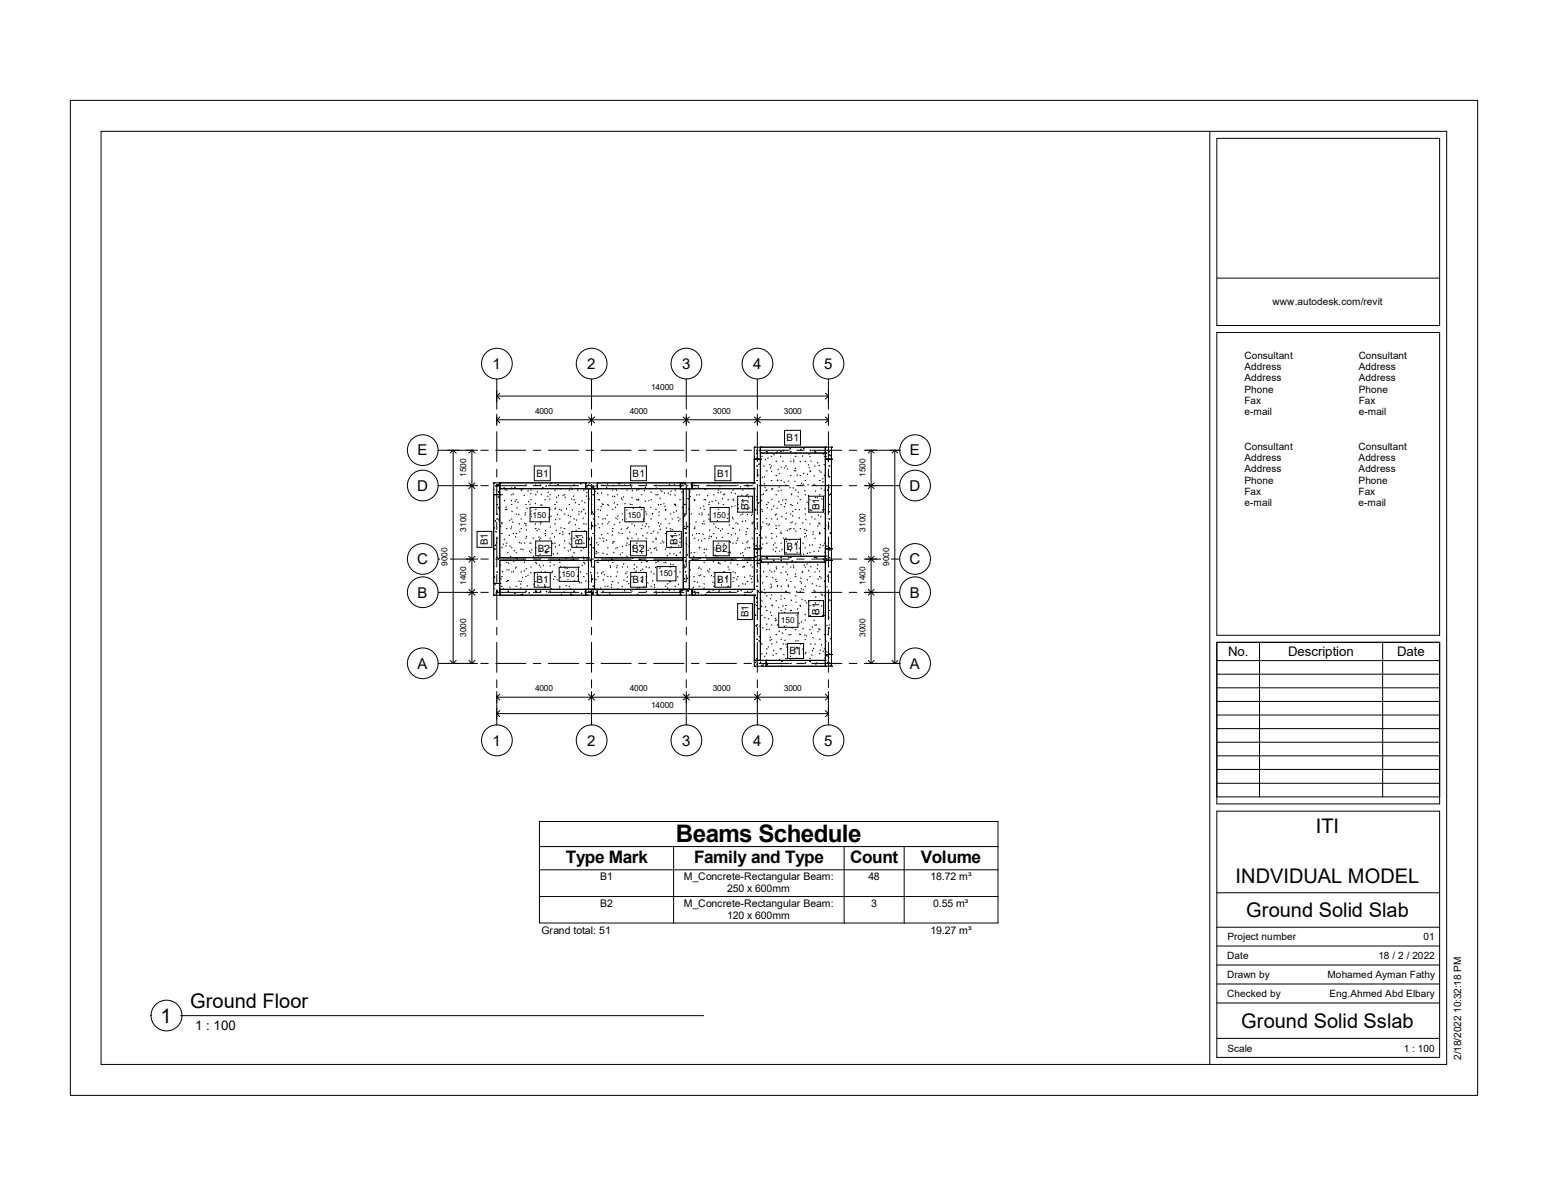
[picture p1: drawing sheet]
<svg xmlns="http://www.w3.org/2000/svg" width="279mm" height="216mm" viewBox="0 0 279 216" stroke-linecap="round" stroke-linejoin="round" font-family="sans-serif">
<defs><g id="words">
<text font-size="4.4" x="122" y="152">Beams Schedule</text>
<g font-size="3.6">
<text x="237.5" y="150.4">ITI</text>
<text x="223" y="159.4">INDVIDUAL MODEL</text>
<text x="224.9" y="165.5">Ground Solid Slab</text>
<text x="29" y="184.6">1</text>
<text x="34.3" y="182">Ground Floor</text>
<text x="224" y="185.5">Ground Solid Sslab</text>
</g>
<g font-size="3.1">
<text x="102.1" y="155.9">Type Mark</text>
<text x="125.3" y="155.9">Family and Type</text>
<text x="153.5" y="155.9">Count</text>
<text x="166.2" y="155.9">Volume</text>
</g>
<g font-size="2.7">
<text x="88.9" y="66.6">1</text>
<text x="106" y="66.6">2</text>
<text x="123.1" y="66.6">3</text>
<text x="135.9" y="66.6">4</text>
<text x="148.8" y="66.6">5</text>
<text x="75.4" y="82.2">E</text>
<text x="164.2" y="82.2">E</text>
<text x="75.3" y="88.6">D</text>
<text x="164.1" y="88.6">D</text>
<text x="75.3" y="101.9">C</text>
<text x="164.1" y="101.9">C</text>
<text x="75.4" y="107.9">B</text>
<text x="164.2" y="107.9">B</text>
<text x="75.4" y="120.7">A</text>
<text x="164.2" y="120.7">A</text>
<text x="88.9" y="134.6">1</text>
<text x="106" y="134.6">2</text>
<text x="123.1" y="134.6">3</text>
<text x="135.9" y="134.6">4</text>
<text x="148.8" y="134.6">5</text>
</g>
<g font-size="2.4">
<text x="221.7" y="118.4">No.</text>
<text x="232.5" y="118.4">Description</text>
<text x="252.2" y="118.4">Date</text>
<text x="35.2" y="186">1 : 100</text>
</g>
<g font-size="1.9">
<text x="108.3" y="158.9">B1</text>
<text x="123.5" y="158.9">M_Concrete-Rectangular Beam:</text>
<text x="131.2" y="161">250 x 600mm</text>
<text x="156.7" y="158.9">48</text>
<text x="167.9" y="158.9">18.72 m³</text>
<text x="108.3" y="163.7">B2</text>
<text x="123.5" y="163.7">M_Concrete-Rectangular Beam:</text>
<text x="131.2" y="165.8">120 x 600mm</text>
<text x="157.2" y="163.7">3</text>
<text x="168.5" y="163.7">0.55 m³</text>
<text x="97.8" y="168.5">Grand total: 51</text>
<text x="167.9" y="168.5">19.27 m³</text>
</g>
<g font-size="1.8">
<text x="229.7" y="55">www.autodesk.com/revit</text>
<text x="224.6" y="64.7">Consultant</text>
<text x="245.2" y="64.7">Consultant</text>
<text x="224.6" y="66.8">Address</text>
<text x="224.6" y="68.8">Address</text>
<text x="224.6" y="70.9">Phone</text>
<text x="245.2" y="66.8">Address</text>
<text x="245.2" y="68.8">Address</text>
<text x="245.2" y="70.9">Phone</text>
<text x="224.6" y="72.9">Fax</text>
<text x="224.6" y="74.9">e</text>
<text x="225.6" y="74.9">-</text>
<text x="226.2" y="74.9">mail</text>
<text x="245.2" y="72.9">Fax</text>
<text x="245.2" y="74.9">e</text>
<text x="246.3" y="74.9">-</text>
<text x="246.9" y="74.9">mail</text>
<text x="142" y="79.7">B1</text>
<text x="224.6" y="81.1">Consultant</text>
<text x="224.6" y="83.2">Address</text>
<text x="245.2" y="81.1">Consultant</text>
<text x="245.2" y="83.2">Address</text>
<text x="96.8" y="86.1">B1</text>
<text x="114.2" y="86.1">B1</text>
<text x="129.4" y="86.1">B1</text>
<text x="224.6" y="85.2">Address</text>
<text x="224.6" y="87.3">Phone</text>
<text x="224.6" y="89.3">Fax</text>
<text x="245.2" y="85.2">Address</text>
<text x="245.2" y="87.3">Phone</text>
<text x="245.2" y="89.3">Fax</text>
<text x="135.1" y="92.1" transform="rotate(-90 135.1 92.1)">B1</text>
<text x="147.9" y="92.1" transform="rotate(-90 147.9 92.1)">B1</text>
<text x="224.6" y="91.3">e</text>
<text x="225.6" y="91.3">-</text>
<text x="226.2" y="91.3">mail</text>
<text x="245.2" y="91.3">e-mail</text>
<text x="88.1" y="98.5" transform="rotate(-90 88.1 98.5)">B1</text>
<text x="97.1" y="99.6">B2</text>
<text x="105.2" y="98.4" transform="rotate(-90 105.2 98.4)">B1</text>
<text x="114.1" y="99.6">B2</text>
<text x="122.3" y="98.4" transform="rotate(-90 122.3 98.4)">B1</text>
<text x="129.1" y="99.6">B2</text>
<text x="142" y="99.3">B1</text>
<text x="96.8" y="105.3">B1</text>
<text x="114.2" y="105.3">B1</text>
<text x="129.4" y="105.3">B1</text>
<text x="135.1" y="111.5" transform="rotate(-90 135.1 111.5)">B1</text>
<text x="147.9" y="111" transform="rotate(-90 147.9 111)">B1</text>
<text x="142.5" y="118.1">B1</text>
<text x="221.5" y="173.1">Date</text>
<text x="221.5" y="169.7">Project number</text>
<text x="248.8" y="173.1">18 / 2 / 2022</text>
<text x="256.9" y="169.7">01</text>
<text x="221.5" y="180">Checked by</text>
<text x="221.5" y="176.6">Drawn by</text>
<text x="239.6" y="176.6">Mohamed Ayman Fathy</text>
<text x="240" y="180">Eng.Ahmed Abd Elbary</text>
<text x="221.5" y="189.8">Scale</text>
<text x="253.4" y="189.8">1 : 100</text>
<text x="263.7" y="191.3" transform="rotate(-90 263.7 191.3)">2/18/2022 10:32:18 PM</text>
</g>
<g font-size="1.5">
<text x="117.5" y="70.4">14000</text>
<text x="96.6" y="74.7">4000</text>
<text x="113.7" y="74.7">4000</text>
<text x="128.7" y="74.7">3000</text>
<text x="141.5" y="74.7">3000</text>
<text x="84.2" y="86.1" transform="rotate(-90 84.2 86.1)">1500</text>
<text x="156.2" y="86.1" transform="rotate(-90 156.2 86.1)">1500</text>
<text x="84.2" y="96" transform="rotate(-90 84.2 96)">3100</text>
<text x="96.1" y="93.4">150</text>
<text x="113.2" y="93.4">150</text>
<text x="128.6" y="93.4">150</text>
<text x="156.2" y="96" transform="rotate(-90 156.2 96)">3100</text>
<text x="80.8" y="102.1" transform="rotate(-90 80.8 102.1)">9000</text>
<text x="84.2" y="105.6" transform="rotate(-90 84.2 105.6)">1400</text>
<text x="101.3" y="104.2">150</text>
<text x="119" y="104.1">150</text>
<text x="156.2" y="105.6" transform="rotate(-90 156.2 105.6)">1400</text>
<text x="160.5" y="102.1" transform="rotate(-90 160.5 102.1)">9000</text>
<text x="141" y="112.4">150</text>
<text x="84.2" y="115" transform="rotate(-90 84.2 115)">3000</text>
<text x="156.2" y="115" transform="rotate(-90 156.2 115)">3000</text>
<text x="96.6" y="124.7">4000</text>
<text x="113.7" y="124.7">4000</text>
<text x="128.7" y="124.7">3000</text>
<text x="141.5" y="124.7">3000</text>
<text x="117.5" y="127.8">14000</text>
</g>
</g></defs>
<g fill="none" stroke="#000" stroke-width=".18">
<path d="M89.1 89.3h.1M89.1 87.2h.1M89.1 88.3h.1M89.1 87.2h47M89.1 87.2v20.2M89.1 89.3h1.1M89.2 95.2v.2M89.3 99.1l.1 .1M89.4 87.7l.1 .1M89.4 94l.1 .1M89.5 98.4l-.1 .1M89.5 95.9l.1 .2"/>
<path d="M89.6 97.9l.1 .1M89.7 88.5h-.2M89.7 87.6h.1M89.7 91.1h.1M89.7 93.7h.1M89.7 97.2h.1M89.7 87.5l-.1 .1M89.7 92.8v.1M89.8 87.7v.1M89.9 89.7l.1 .1M90 88.9h.1M90 88.7v.1"/>
<path d="M90 91.6l.1 .1M90.1 87.4v.2h-.2zM90.1 93.8l-.1 .1M90.2 89.3h.1M90.2 87.2h.1M90.2 88.2h.1M90.2 87.2v13.5M90.2 88.2h45.9M90.2 91.8l-.1 .1h.1M90.4 95l-.1 .1M90.5 89.3h.2M90.5 94.6h.2"/>
<path d="M90.5 96.3h.2M90.5 98.9h.2M90.6 94.3v.1M90.8 98.2l.1 .1M91 88.1l.1 .1M91.1 97.3l-.1 .2M91.1 90.3l-.1 .1M91.2 91.9l.1 .1M91.2 88.3l-.1 .2M91.4 98.5l-.1 .1M91.4 88.5h.1M91.4 91.9h.1"/>
<path d="M91.4 95.4h.1M91.4 98h.1M91.4 91.5l-.1 .1M91.7 99.7l-.1 .1M91.9 96.6v.1M92 98.5l.1 .1M92 93.9v.1M92.2 95.4v.1M92.3 89.3h.1M92.3 91.1h.1M92.3 93.7h.1M92.3 98.9h.1"/>
<path d="M92.3 90.3v.1M92.4 92.2l.1 .2M92.4 95l-.1 .2M92.4 88.1l-.1 .1M92.5 94.2l.1 .1M92.6 89.1l.1 .1M92.7 96.2l-.1 .2M92.9 99.4l-.1 .1M92.9 87.9l.1 .2M93 90.4v.2M93 96.9l.1 .1M93.1 99.8h.2"/>
<path d="M93.1 90.2h.2M93.1 92.8h.2M93.1 96.3h.2M93.3 91.6v.1M93.5 90.6v.2M93.7 94.5l.1 .1M93.7 92.8l-.1 .1M93.8 97.9l-.1 .1M93.9 95.9l-.1 .2M94 88.5h.1M94 93.7h.1M94 95.4h.1"/>
<path d="M94 98h.1M94.1 99.1l-.1 .1M94.1 88.3h.1M94.3 88.2v.1M94.4 99.1v.2M94.7 98v.1M94.7 89.4l-.1 .1M94.7 92.9l.1 .1M94.7 94.4v.1M94.9 87.6h.1M94.9 91.1h.1M94.9 94.6h.1"/>
<path d="M94.9 97.2h.1M94.9 94.8l.1 .2M94.9 92.5l-.1 .1M95 96.8l.1 .1M95 95.6v.1M95.1 91.7l.1 .1M95.3 88.6v.1M95.4 90.5l.1 .1M95.5 99.4l.1 .2M95.7 98l-.1 .1M95.7 91l-.1 .1M95.8 99.8h.1"/>
<path d="M95.8 88.5h.1M95.8 90.2h.1M95.8 92.8h.1M95.8 98h.1M95.8 89v.2M95.9 93.2l.1 .1M96 99.2l-.1 .1M96.1 92.2l-.1 .1M96.2 97.1l.1 .1M96.6 89.3h.2M96.6 91.9h.2M96.6 95.4h.2"/>
<path d="M96.6 98.9h.2M96.6 90.8v.1M96.7 94.5l-.1 .2M96.7 87.5l-.1 .2M97 95.7l-.1 .1M97 88.7l-.1 .2M97.2 95.5l.1 .1M97.3 96.9l-.1 .1M97.4 97.4l.1 .1M97.5 87.6h.1M97.5 92.8h.1M97.5 94.6h.1"/>
<path d="M97.5 97.2h.1M97.5 99.3v.1M97.6 94.3v.1M97.7 89.2v.1M97.7 91.1l-.1 .1M97.8 91.1v.2M97.9 93.1l.1 .1M98 88v.1M98 92.3l-.1 .1M98.3 93.5l-.1 .1M98.3 99.8h.2M98.3 90.2h.2"/>
<path d="M98.3 93.7h.2M98.3 96.3h.2M98.4 98.6h-.1M98.4 95.8l.1 .1M98.5 96.6l-.1 .1M98.6 87.6v.2M98.7 99.7l.1 .1M98.7 99.7l-.1 .2M98.8 89.5l.1 .2M99 88.8l-.1 .1M99.1 93.4v.1M99.2 87.6h.2"/>
<path d="M99.2 89.3h.2M99.2 91.9h.2M99.2 97.2h.2M99.2 98.9h.2M99.3 90l-.1 .1M99.4 95.1l-.1 .1M99.5 87.2h.1M99.5 93.1l-.1 .2M99.7 96.3l-.1 .1M99.7 98l.1 .2M99.9 99.9v.2M100.1 88.5h.1"/>
<path d="M100.1 91.1h.1M100.1 94.6h.1M100.1 98h.1M100.1 96.9v.1M100.2 91.8v.1M100.2 93.7l.1 .2M100.3 98.6l-.1 .2M100.3 91.7v.1M100.4 95.7l.1 .1M100.5 90.6v.1M100.5 89.7l-.1 .1M100.6 99.8v.1"/>
<path d="M100.7 87.5l.1 .1M100.7 92.8l-.1 .2M100.8 89.4v.1M100.9 98.3l.1 .2M101 91.9h.1M101 93.7h.1M101 96.3h.1M101.3 95.2l-.1 .1M101.3 92.1l.1 .1M101.3 88.2v.1M101.6 96v.1M101.6 96.4v.1"/>
<path d="M101.6 89.4v.1M101.8 89.3h.2M101.8 92.8h.2M101.8 95.4h.2M101.8 98.9h.2M101.9 97.6v.1M102 89.7v.1M102.3 91.8l-.1 .1M102.5 99.4l.1 .1M102.6 94.4l.1 .1M102.6 93l-.1 .1M102.7 88.5h.1"/>
<path d="M102.7 91.1h.1M102.7 96.3h.1M102.7 98h.1M102.7 96.3l.1 .1M102.9 98.2l.1 .1M102.9 94.1v.2M103 93.2v.1M103 99.2v.1M103 88.1l.1 .1M103.1 97.3l-.1 .1M103.2 90v.2M103.3 92v.1"/>
<path d="M103.3 88.3l-.1 .1M103.5 87.6h.2M103.5 99.8h.2M103.5 90.2h.2M103.5 93.7h.2M103.5 97.2h.2M103.6 89.5l-.1 .1M103.8 94.7l.1 .1M103.9 90.7l-.1 .1M104 95.8l-.1 .1M104.1 98.6v.1M104.1 93.8v.1"/>
<path d="M104.2 88.4l.1 .2M104.3 96.9l-.1 .2M104.4 91.1h.2M104.4 92.8h.2M104.4 95.4h.2M104.5 92.3v.1M104.9 87.2l-.1 .2M104.9 99.3v.1M105 92.3l-.1 .2M105.1 96.9l.1 .2M105.1 90.4l-.1 .1M105.2 98.8l.1 .2"/>
<path d="M105.3 88.5h.2M105.3 91.9h.2M105.3 94.6h.2M105.3 98h.2M105.3 93.5l-.1 .1M105.5 95.8v.1M105.5 90.7l.1 .1M105.7 92.6v.2M105.7 88.2h.1M105.7 87.2h.1M105.7 87.2v1M105.7 94.6l.1 .1"/>
<path d="M105.8 89.5l.1 .1M105.9 95.9v.1M106 88.9l-.1 .1M106 87.9h-.1M106.2 87.6h.1M106.2 99.8h.1M106.2 90.2h.1M106.2 95.4h.1M106.2 97.2h.1M106.2 88.3v.1M106.2 88.2h.1M106.2 97.1v.1"/>
<path d="M106.2 88.2v18.2M106.3 97.2l.1 .2M106.3 90l-.1 .2M106.4 87.2l-.1 .1M106.6 98.3l-.1 .1M106.7 91l.1 .1M106.9 87.9l.3-.1-.1 .3zM106.9 94.9l.1 .1M106.9 92.4l-.1 .1M107 89.3h.2M107 92.8h.2M107 96.3h.2"/>
<path d="M107 98.9h.2M107.2 93.6v.1M107.3 88.2h.1M107.3 88.2v12.5M107.4 88.6v.1M107.6 94.8l-.1 .1M107.6 99.5l.1 .1M107.7 99.9l-.1 .1M107.7 87.7h-.2M107.7 97.9v.1M107.8 87.2h.1M107.8 88.2h.1"/>
<path d="M107.8 87.2v1M107.9 99.8h.1M107.9 90.2h.1M107.9 91.9h.1M107.9 94.6h.1M107.9 89l-.1 .1M107.9 98.3l.1 .1M108 93.3l.1 .1M108.1 95.2l.1 .1M108.2 90.2v.1M108.2 97.1l.1 .1M108.3 92.1l.1 .1"/>
<path d="M108.5 88.9l.1 .2M108.5 91.4v.1M108.6 96.4l-.1 .2M108.7 90.9v.1M108.8 87.6h.1M108.8 91.1h.1M108.8 93.7h.1M108.8 97.2h.1M108.8 94.5l-.1 .1M108.8 99.8l.1 .1M109 97.6l-.1 .1M109.2 93.6l.1 .1"/>
<path d="M109.4 97.5l.1 .1M109.5 87.9v.2M109.6 87.3l.1 .1M109.6 100l-.1 .1M109.6 93v.1M109.6 89.3h.2M109.6 94.6h.2M109.6 96.3h.2M109.6 98.9h.2M109.7 91.1h-.1M109.9 91.2v.1M109.9 94.1v.2"/>
<path d="M110.5 95.8l.1 .2M110.5 88.5h.2M110.5 91.9h.2M110.5 95.4h.2M110.5 98h.2M110.6 96.5l-.1 .1M110.6 97.7l.1 .2M110.6 89.5l-.1 .2M110.7 87.6v.1M110.7 99.7l.1 .1M110.8 94.7h.1M110.9 97.7l-.1 .1"/>
<path d="M110.9 89.6l.1 .1M110.9 90.7l-.1 .1M111 91.5l.1 .2M111.1 93.5l.1 .1M111.2 88.4l.1 .1M111.2 98.9l-.1 .1M111.4 89.3h.1M111.4 91.1h.1M111.4 93.7h.1M111.4 98.9h.1M111.5 87.2l.1 .1M111.5 93.1v.1"/>
<path d="M111.7 96.1l.1 .2M111.9 94.3l-.1 .1M111.9 87.3l-.1 .1M112.1 89.9l.1 .1M112.2 95.5l-.1 .1M112.3 99.8h.1M112.3 90.2h.1M112.3 92.8h.1M112.3 96.3h.1M112.4 93.8v.1M112.4 98.6l-.1 .1M112.5 89.7v.1"/>
<path d="M112.7 87.5l.1 .1M112.9 90.8l-.1 .2M113 98.4l.1 .1M113.1 88.5h.1M113.1 93.7h.1M113.1 95.4h.1M113.1 98h.1M113.2 92l-.1 .2M113.2 97.1v.1M113.3 97.2l.1 .1M113.4 95.2l-.1 .1M113.4 92.2l.1 .1"/>
<path d="M113.5 94.1l.1 .1M113.6 98.3l-.1 .1M113.6 96l.1 .1M113.7 91l.1 .1M113.8 87.4l-.1 .1M113.9 87.8l.1 .2M114 87.6h.1M114 91.1h.1M114 94.6h.1M114 97.2h.1M114 89.8l.1 .1M114.2 98.7l.1 .1"/>
<path d="M114.2 88.6l-.1 .1M114.3 93.6l-.1 .2M114.3 91.7v.1M114.6 94.8l-.1 .2M114.6 92.5l.1 .1M114.8 96.4l.1 .1M114.9 99.8h.1M114.9 88.5h.1M114.9 90.2h.1M114.9 92.8h.1M114.9 98h.1M115.2 97.2l-.1 .1"/>
<path d="M115.2 90.1l.1 .1M115.2 90.2l-.1 .1M115.4 88.3l-.1 .1M115.5 98.4l-.1 .1M115.5 91.4v.1M115.7 89.3h.2M115.7 91.9h.2M115.7 95.4h.2M115.7 98.9h.2M115.8 99.8l.1 .1M115.8 99.6v.1M115.9 94.7l.1 .1"/>
<path d="M116 96.6l.1 .2M116.1 98.6l.1 .1M116.2 93.8l-.1 .1M116.2 93.6h.1M116.3 88.5l.1 .1M116.4 90.4l.1 .2M116.5 95l-.1 .1M116.5 92.3l.1 .2M116.5 87.9v.2M116.6 87.6h.2M116.6 92.8h.2M116.6 94.6h.2"/>
<path d="M116.6 97.2h.2M116.6 87.3l.1 .1M116.8 96.1v.2M117 99.3v.1M117.1 95v.2M117.2 90.3l-.1 .1M117.3 98.9l.1 .2M117.5 99.8h.1M117.5 90.2h.1M117.5 93.7h.1M117.5 96.3h.1M117.5 88.8l.1 .1"/>
<path d="M117.5 91.5l-.1 .1M117.7 92.7l.1 .1M117.8 92.7l-.1 .1M117.9 97.7l-.1 .2M118 95.8l-.1 .1M118.2 98.9v.2M118.3 87.6h.2M118.3 89.3h.2M118.3 91.9h.2M118.3 97.2h.2M118.3 98.9h.2M118.4 97.3v.1"/>
<path d="M118.5 99.2l.1 .2M118.5 88.1l-.1 .1M118.7 96.1l.1 .1M118.8 91.1l.1 .1M118.8 89.2l-.1 .2M118.9 94.3l-.1 .1M118.9 93l.1 .1M119 94.9l.1 .1M119 92.4l-.1 .1M119.1 89.9l.1 .1M119.2 88.5h.1M119.2 91.1h.1"/>
<path d="M119.2 94.6h.1M119.2 98h.1M119.2 95.5l-.1 .1M119.4 88.7l.1 .1M119.6 97.6v.1M119.8 97.9v.1M119.8 90.9v.1M120 91.4l.1 .1M120 88.9l-.1 .2M120.1 91.9h.1M120.1 93.7h.1M120.1 96.3h.1"/>
<path d="M120.1 99.1v.1M120.2 92.1l-.1 .1M120.2 95.2l.1 .2M120.6 89l.1 .1M120.8 94.4l-.1 .2M120.9 99.9v.1M120.9 87.4l-.1 .1M120.9 89.3h.2M120.9 92.8h.2M120.9 95.4h.2M120.9 98.9h.2M121.1 95.6v.2"/>
<path d="M121.2 88.6l-.1 .1M121.2 98.7v.1M121.3 93.6l.1 .1M121.4 95.5l.1 .2M121.5 96.8l-.1 .1M121.5 97.5l.1 .1M121.6 92.5h.1M121.7 87.4l.1 .1M121.7 99.9l-.1 .1M121.8 88.5h.2M121.8 91.1h.2M121.8 96.3h.2"/>
<path d="M121.8 98h.2M121.8 89.3l.1 .2M121.8 91l-.1 .1M121.9 91.2l.1 .2M122.1 92.2l-.1 .1M122.4 93.3l-.1 .2M122.5 93.9l.1 .2M122.5 98.4v.2M122.6 96.5v.1M122.7 87.6h.1M122.7 99.8h.1M122.7 90.2h.1"/>
<path d="M122.7 93.7h.1M122.7 97.2h.1M122.7 97.8l.1 .2M122.8 87.5l-.1 .2M122.8 87.6h.1M122.8 88.2h.1M122.8 87.2h.1M122.8 87.2v1M122.9 87.2h.1M122.9 87.7v.1M122.9 99.6l-.1 .1M123.1 91.6l.1 .1"/>
<path d="M123.1 88.7l-.1 .2M123.3 87.2h-.2l.2 .2 .1-.2M123.3 88.2h.1M123.3 88.2v18.2M123.4 89.9v.1M123.5 95l-.1 .1M123.5 91.1h.2M123.5 92.8h.2M123.5 95.4h.2M123.6 93v.2M123.7 87.2l-.2 .1 .3 .1-.1-.2M123.8 96.2v.1"/>
<path d="M123.8 96.2l-.1 .1M123.9 98.1l.1 .2M124.1 95l.1 .1M124.2 87.6l-.1 .1M124.2 90v.1M124.3 91.9l.1 .1M124.4 88.2h.1M124.4 88.5h.1M124.4 91.9h.1M124.4 94.6h.1M124.4 98h.1M124.4 93.8l.1 .1"/>
<path d="M124.4 88.2v12.5M124.5 98.6h-.1M124.5 88.8v.1M124.5 91.5l-.1 .2M124.6 89.6l-.1 .1M124.7 87.5l.1 .1M124.8 87.6l.1 .1M124.8 99.7l-.1 .2M124.8 92.7v.1M124.9 87.2h.1M124.9 88.2h.1M124.9 87.2v1"/>
<path d="M125 96.5v.1M125.3 87.6h.1M125.3 99.8h.1M125.3 90.2h.1M125.3 95.4h.1M125.3 97.2h.1M125.3 90.3l.1 .1M125.4 95.1v.1M125.5 88.1l-.1 .1M125.6 94.1v.2M125.8 96.3l-.1 .1M125.8 89.3l-.1 .1"/>
<path d="M126 87.9l.1 .1M126.1 97.5l-.1 .1M126.2 89.3h.1M126.2 92.8h.1M126.2 96.3h.1M126.2 98.9h.1M126.2 98.8l.1 .1M126.4 91.7v.1M126.6 97.6l.1 .1M126.7 92.5v.1M126.7 92.8v.2M126.8 94.4v.2"/>
<path d="M126.9 96.4l.1 .1M127 91.3v.1M127 99.8h.2M127 90.2h.2M127 91.9h.2M127 94.6h.2M127.1 94l-.1 .1M127.2 88.2l.1 .1M127.2 99.1l-.1 .1M127.3 97.2l-.1 .1M127.3 90.1l.1 .2M127.4 88.2l-.1 .1"/>
<path d="M127.5 99.1v.1M127.7 89.4v.1M127.8 92.8l.1 .2M127.9 87.6h.1M127.9 91.1h.1M127.9 93.7h.1M127.9 97.2h.1M128.1 90.6l-.1 .1M128.1 96.7v.2M128.1 95.6v.2M128.3 93.7l-.1 .2M128.4 96.8v.1"/>
<path d="M128.5 90.5l.1 .1M128.8 89.3h.1M128.8 94.6h.1M128.8 96.3h.1M128.8 98.9h.1M129 87.2h-.1M129.1 99.2l-.1 .1M129.1 92.2l-.1 .1M129.2 95.1v.1M129.2 90.3v.1M129.3 97v.2M129.4 99l.1 .1"/>
<path d="M129.5 93.9v.1M129.5 93.4l-.1 .1M129.5 88.9l.1 .1M129.6 88.5h.2M129.6 91.9h.2M129.6 95.4h.2M129.6 98h.2M129.7 90.8l.1 .1M129.8 92.7l.1 .1M129.9 87.7l.1 .1M130.1 95.8l-.1 .1M130.1 88.8l-.1 .1"/>
<path d="M130.3 95.4l.1 .1M130.4 96.9l-.1 .2M130.4 90l-.1 .1M130.5 89.3h.1M130.5 91.1h.1M130.5 93.7h.1M130.5 98.9h.1M130.6 99.3v.1M130.7 89.2l.1 .1M130.7 98.1l-.1 .2M131 93l.1 .2M131.1 92.3l-.1 .2"/>
<path d="M131.4 99.8h.1M131.4 90.2h.1M131.4 92.8h.1M131.4 96.3h.1M131.4 93.5l-.1 .1M131.7 97.7v.1M131.7 94.7l-.1 .1M131.7 99.6l.1 .1M131.8 99.8l-.1 .1M131.9 97.8l-.1 .2M132 96.5v.1M132 91.4l.1 .1"/>
<path d="M132 88.9v.1M132.2 93.3v.2M132.2 88.5h.2M132.2 93.7h.2M132.2 95.4h.2M132.2 98h.2M132.3 95.3v.1M132.4 90.2v.1M132.4 90l-.1 .2M132.6 87.2h.1M132.7 89l.1 .2M132.7 91.3l-.1 .1"/>
<path d="M132.8 96.3l-.1 .1M132.8 98l.1 .1M132.9 94.4l-.1 .1M133.1 87.6h.2M133.1 91.1h.2M133.1 94.6h.2M133.1 97.2h.2M133.1 97.5l-.1 .1M133.2 91.7l.1 .2M133.5 95.6v.2M133.7 87.8l-.1 .1M133.7 99.9l-.1 .1"/>
<path d="M133.8 92.9l-.1 .1M133.9 89.4v.1M133.9 90.9l-.1 .2M134 99.8h.1M134 88.5h.1M134 90.2h.1M134 92.8h.1M134 98h.1M134.1 94.1l-.1 .1M134.5 99.1v.1M134.5 94l.1 .1M134.7 95.9v.2"/>
<path d="M134.7 96.4l-.1 .2M134.7 97.9l.1 .1M134.7 89.4v.1M134.8 89.3h.2M134.8 91.9h.2M134.8 95.4h.2M134.8 98.9h.2M134.9 92.8v.1M134.9 87.5l-.1 .1M135 87.8v.1M135 89.7l.1 .1M135 97.6v.1"/>
<path d="M135 90.6v.1M135.2 91.6l.1 .1M135.3 98.8v.1M135.7 93l-.1 .1M135.7 87.6h.1M135.7 92.8h.1M135.7 94.6h.1M135.7 97.2h.1M135.7 94.3l.1 .1M136 98.2v.1M136 94.2l-.1 .1M136.1 87.2l-.1 .1"/>
<path d="M136.1 99.1h.1M136.1 80.7h.1M136.1 82.9h.1M136.1 87.2h.1M136.1 88.2h.1M136.1 80.7v6.5M136.1 88.2v18.2M136.1 99.1h1.1M136.1 82.4h.1M136.1 82.9h1.1M136.1 80.7h14M136.1 88.1h.1"/>
<path d="M136.3 95.4v.1M136.4 91.9v.2M136.5 81.8l.1 .1M136.5 98.5l-.1 .1M136.6 99.8h.1M136.6 81.3l.1 .1M136.6 84.1h.1M136.6 86.7h.1M136.6 90.2h.1M136.6 93.7h.1M136.6 96.3h.1M136.7 99.3l.1 .1"/>
<path d="M136.7 81.4v.1M136.7 82.5v.2M136.7 89.5l-.1 .2M136.8 85.7v.1M137 90.7l-.1 .1M137 96.6l.1 .1M137 83.7l-.1 .2M137.2 98.5v.1M137.2 99.4h.1M137.2 99.1h.1M137.2 80.7h.1M137.2 82.9h.1"/>
<path d="M137.2 81.8h.1M137.2 80.7v38.5M137.2 81.8h11.8M137.3 95.4l.1 .1M137.3 91.9l-.1 .1M137.4 90.3l.1 .1M137.4 97l-.1 .1M137.5 87.6h.1M137.5 82.4h.1M137.5 89.3h.1M137.5 91.9h.1M137.5 97.2h.1"/>
<path d="M137.5 98.9h.1M137.5 95v.2M137.5 92.2l.1 .2M137.7 94.2l.1 .1M137.7 86.1l-.1 .1M137.7 98.2v.1M137.8 89.1v.1M137.8 84.1l.1 .1M138 86v.1M138 87.3l-.1 .1M138 87.9l.1 .2M138.1 82.9l.1 .1"/>
<path d="M138.2 96.9l.1 .1M138.3 81.5h.2M138.3 85h.2M138.3 91.1h.2M138.3 94.6h.2M138.3 98h.2M138.4 93.6h-.1M138.5 88.5l-.3 .1M138.5 81.8v-.1l.1 .1M138.5 91.6l-.1 .1M138.6 90.6l.1 .2M138.6 82.6v.2"/>
<path d="M138.7 94.7l-.1 .2M138.9 94.5v.2M139 83.8l-.1 .1M139 84.4l.1 .1M139.2 82.4h.1M139.2 84.1h.1M139.2 86.7h.1M139.2 91.9h.1M139.2 93.7h.1M139.2 96.3h.1M139.2 88.3l.1 .1M139.3 85l-.1 .1"/>
<path d="M139.4 97.1l-.1 .1M139.4 90.1l-.1 .1M139.5 88.1l-.1 .2M139.5 99.1l.1 .2M139.7 82v.1M139.7 98.3l-.1 .1M139.7 91.3l-.1 .1M139.8 98l.1 .1M139.9 92.9l.1 .1M140 99.5l-.1 .1M140 83.3h.2M140 85.9h.2"/>
<path d="M140 89.3h.2M140 92.8h.2M140 95.4h.2M140 98.9h.2M140 94.8l.1 .2M140.2 96.8v.1M140.3 91.7v.1M140.3 81.6l-.1 .1M140.3 86.7l.1 .1M140.3 93.6v.2M140.4 86.7l-.1 .1M140.4 88.6l.1 .1"/>
<path d="M140.5 84.7l-.1 .1M140.5 90.5l.1 .1M140.6 85.5l.1 .1M140.6 94.8v.2M140.7 87.8l-.1 .2M140.7 99.5l.1 .1M140.8 82.3l.1 .2M140.9 81.5h.2M140.9 86.7h.2M140.9 88.5h.2M140.9 91.1h.2M140.9 96.3h.2"/>
<path d="M140.9 98h.2M141 84.3v.1M141 96l-.1 .1M141.1 93.2l.1 .1M141.2 99.1l-.1 .2M141.3 90.2l-.1 .1M141.4 97.1v.1M141.4 83.2l-.1 .1M141.5 81.3l-.1 .1M141.5 87l.1 .1M141.6 91.4v.1M141.6 84.4v.1"/>
<path d="M141.7 90.8l.1 .2M141.8 87.6h.1M141.8 99.8h.1M141.8 84.1h.1M141.8 90.2h.1M141.8 93.7h.1M141.8 97.2h.1M141.9 80.7l.1 .1M141.9 92.6v.1M142 97.7l-.1 .1M142.2 84.6v.1M142.2 95.7l-.1 .1"/>
<path d="M142.3 86.8l-.1 .1M142.4 98.8l-.1 .2M142.4 95.5l.1 .1M142.5 97.4l.1 .1M142.6 88l-.1 .1M142.7 81.5h.1M142.7 83.3h.1M142.7 85.9h.1M142.7 91.1h.1M142.7 92.8h.1M142.7 95.4h.1M142.7 99.4v.1"/>
<path d="M142.7 80.9l-.1 .2M142.7 94.3l.1 .1M142.8 89.2l.1 .1M142.9 91.1l.1 .2M142.9 89.2v.1M143 94.2v.1M143 93.1l.1 .1M143.1 88l.1 .1M143.1 92.3l-.1 .1M143.2 83l.1 .1M143.3 83.3l-.1 .1M143.3 84.9l.1 .1"/>
<path d="M143.3 95.4v.1M143.5 86.8v.2M143.5 82.4h.2M143.5 85h.2M143.5 88.5h.2M143.5 91.9h.2M143.5 94.6h.2M143.5 98h.2M143.6 81.8h.1M143.6 81.8v.1M143.6 95.8l.1 .1M143.6 84.5l-.1 .1"/>
<path d="M143.8 99.7l.1 .1M143.9 85.7l-.1 .1M144 97.7l-.1 .2M144 89.5l.1 .2M144 90.8l-.1 .1M144.1 88.8v.1M144.2 93.4l.1 .2M144.3 98.9l-.1 .2M144.3 91.9l-.1 .2M144.4 87.6h.1M144.4 99.8h.1M144.4 85.9h.1"/>
<path d="M144.4 90.2h.1M144.4 95.4h.1M144.4 97.2h.1M144.4 83.3l.1 .1M144.6 81.1l-.1 .1M144.7 87.2v.1M144.9 98l.1 .2M144.9 82.3l-.1 .1M144.9 94.3v.1M145 87.3l-.1 .2M145 100l.1 .1M145 80.9l.1 .1"/>
<path d="M145.1 85.4l-.1 .1M145.2 96.9l.1 .1M145.3 83.3h.1M145.3 86.7h.1M145.3 89.3h.1M145.3 92.8h.1M145.3 96.3h.1M145.3 98.9h.1M145.3 91.8l.1 .1M145.3 88.5l-.1 .1M145.3 95.5l-.1 .1M145.4 93.7l.1 .2"/>
<path d="M145.5 95.7l.1 .1M145.6 96.7l-.1 .1M145.6 90.6l.1 .1M145.7 85.6l.1 .1M145.8 99.8l-.1 .1M145.8 87.5l.1 .1M145.9 89.4l.1 .1M145.9 90.9v.1M146 83.9l-.1 .1M146 84.4l.1 .1M146.1 98.3l.1 .2M146.1 81.9l-.1 .1"/>
<path d="M146.1 99.8h.2M146.1 82.4h.2M146.1 85h.2M146.1 90.2h.2M146.1 91.9h.2M146.1 94.6h.2M146.2 81.2l.1 .2M146.3 92.1l-.1 .1M146.3 85l-.1 .2M146.3 83.2l.1 .1M146.5 92.1l.1 .1M146.6 93.3l-.1 .1"/>
<path d="M146.6 98.3v.1M146.7 96l.1 .1M146.8 96.4l-.1 .1M146.9 85.9l.1 .1M146.9 87.4v.1M147 99.5l-.1 .1M147 87.6h.2M147 81.5h.2M147 84.1h.2M147 91.1h.2M147 93.7h.2M147 97.2h.2"/>
<path d="M147.1 89.7l.1 .2M147.2 88.6v.1M147.3 81.6l-.1 .1M147.5 83.5l.1 .1M147.6 89.8l-.1 .1M147.7 94.9l-.1 .1M147.7 99.4l.1 .2M147.8 94.4l.1 .1M147.8 92.9l-.1 .1M147.9 85h.1M147.9 86.7h.1M147.9 89.3h.1"/>
<path d="M147.9 94.6h.1M147.9 96.3h.1M147.9 98.9h.1M147.9 96.3l.1 .1M147.9 84l-.1 .1M148 96.1l-.1 .1M148 98.3l.1 .1M148.1 93.2l.1 .1M148.2 88.1l.1 .1M148.3 85.2l-.1 .1M148.3 90l.1 .2M148.4 92l.1 .1"/>
<path d="M148.5 86.9l.1 .1M148.5 86.4v.1M148.6 81.9l.1 .1M148.6 98.4l-.1 .2M148.6 91.4l-.1 .2M148.7 83.8l.1 .1M148.8 82.4h.1M148.8 88.5h.1M148.8 91.9h.1M148.8 95.4h.1M148.8 98h.1M148.8 89.5l-.1 .1"/>
<path d="M148.8 85.7l.1 .2h-.1M148.9 99.6l-.1 .1M149 80.7h.1M149 82.9h.1M149 99.1h.1M149 81.8h.1M149 99.1h1.1M149 82.9h1.1M149 80.7v39.6M149 94.7l.1 .1M149 92.6l-.1 .2M149.1 82.3l.1 .1"/>
<path d="M149.1 81.8l.1 .1M149.2 81.7l-.1 .2M149.2 98.6l.1 .1M149.4 88.4v.2M149.5 82.9v.2M149.6 81.5h.2M149.6 84.1h.2M149.6 89.3h.2M149.6 91.1h.2M149.6 93.7h.2M149.6 98.9h.2M149.6 92.3l.1 .1"/>
<path d="M149.6 95l-.1 .1M149.6 88v.1M149.7 82.1h.2M149.7 86.1h-.1M149.8 82.2l.1 .1M149.9 99.3l-.2 .1M149.9 96.2l-.1 .1M149.9 89.2v.1M150 86.1h.1M150.1 80.7h.1M150.1 82.9h.1M150.1 99.1h.1"/>
<path d="M150.1 80.7v39.6M89.1 107.4h.1M89.1 105.3h.1M89.1 105.7h.1M89.1 105.3h1.1M89.1 107.4h47M89.1 102.2l.1 .1M89.2 106.3h.1M89.2 104.1l.1 .1M89.4 105.4l-.1 .1M89.6 107.2l-.1 .1M89.7 100.6h.1"/>
<path d="M89.7 103.3h.1M89.7 106.6v.1h.1M89.7 106.8l.1 .1M90.1 106.8l.1 .1M90.1 100.8l-.1 .1M90.2 107.4h.1M90.2 105.3h.1M90.2 106.4h.1M90.2 100.7h.1M90.2 101.2h.1M90.2 101.2v6.2M90.2 106.7h-.1"/>
<path d="M90.2 101.2h16M90.2 106.4h45.9M90.2 100.6v-.1v.2M90.2 100.7h16M90.4 104.4l.1 .2M90.4 101.9l-.1 .2M90.5 104.1h.2M90.5 105.8h.2M90.7 103.1l-.1 .2M90.9 106.3l-.1 .1M91.4 101.5h.1M91.4 105h.1"/>
<path d="M91.5 102.8v.1M91.6 104.7l.1 .2M91.7 106.7l.1 .1M91.8 101.6l.1 .1M91.8 104.8l-.1 .1M91.9 102.8l-.1 .2M92.1 106h-.1M92.1 100.4l.1 .1M92.3 100.6h.1M92.3 103.3h.1M92.7 103.1v.2M92.8 101.3l-.1 .1"/>
<path d="M92.9 107l.1 .1M93.1 102.5l-.1 .1M93.1 102.4h.2M93.1 105.8h.2M93.3 100.8v.1M93.7 104.9l-.1 .1M93.9 105.4l.1 .1M94 103.3h.1M94 105h.1M94 106v.2M94.1 107.3v.1M94.3 104.2l.1 .1"/>
<path d="M94.4 107.2l-.1 .2M94.5 101v.2M94.6 103l.1 .1M94.7 101.4l-.1 .2M94.9 106.7h.1M94.9 100.6h.1M94.9 104.1h.1M95 102.6v.1M95.1 105.7l.1 .1M95.3 103.8l-.1 .1M95.5 106.9v.2M95.8 102.4h.1"/>
<path d="M95.8 103.3v.2M96.3 100.4v.1M96.4 105.4v.1M96.5 103.5l-.1 .1M96.6 101.5h.2M96.6 105h.2M96.7 106.6l-.1 .1M96.8 106.8v.1M96.9 101.7v.1M97 103.6v.2M97.1 105.6l.1 .1M97.2 100.5v.1"/>
<path d="M97.4 102l-.1 .1M97.5 106.7h.1M97.5 102.4h.1M97.5 104.1h.1M97.5 100v.2M97.7 103.2l-.1 .1M98 102l.1 .2M98.3 105.9v.1M98.3 103.3h.2M98.3 105.8h.2M98.3 105.5v.2M98.7 106.7l-.1 .1"/>
<path d="M99.2 106.7h.2M99.2 101.5h.2M99.3 102.1v.1M99.4 104.3v.1M99.4 106.2l.1 .1M99.7 103.1v.1M99.7 103.3l-.1 .1M99.9 104.5v.1M100 101.9v.1M100.1 100.6h.1M100.1 104.1h.1M100.5 104.6l.1 .1"/>
<path d="M101 101.5h.1M101 103.3h.1M101 105.8h.1M101 101l-.1 .1M101 106.1v.1M101.2 102.2v.2M101.2 104.1l-.1 .2M101.3 107.3v.1M101.8 102.4h.2M101.8 105h.2M101.8 106.8l.1 .2M102 102.7l-.1 .1"/>
<path d="M102.2 105.7v.1M102.2 100.7l-.1 .1M102.2 100.6l.1 .1M102.4 102.5v.2M102.4 103.8l-.1 .2M102.4 104.5l.1 .1M102.7 100.6h.1M102.7 105.8h.1M103 107.2l.1 .1M103 106.2l-.1 .1M103.3 107.4h.1M103.3 100.4v.1"/>
<path d="M103.4 100.9l.1 .1M103.5 106.7h.2M103.5 103.3h.2M103.6 104.8l.1 .1M104 102.7l-.1 .2M104.3 103.9l-.1 .2M104.4 100.6h.2M104.4 102.4h.2M104.4 105h.2M104.6 105.2h-.1M104.7 103.2l.1 .1M104.9 105.1v.1"/>
<path d="M104.9 107.1l.1 .1M105 102l.1 .1M105.3 101.5h.2M105.3 104.1h.2M105.3 100.5l-.1 .1M105.4 100.8v.1M105.6 101.7l-.1 .1M105.7 106.8l-.1 .1M105.7 107.4h.1M105.7 106.4h.1M105.7 106.4v1M105.8 104.8l-.1 .1"/>
<path d="M105.9 103.5l.1 .1M106.1 107.4h.1M106.2 106.7h.1M106.2 105h.1M106.2 106.4h.1M106.2 100.7h.1M106.2 101.2h.1M106.5 106.9l.3-.3v.4zM106.6 101.1v.2M106.6 103.3v.1M106.8 101.4l-.1 .1M106.8 107.2l.3-.1-.1 .3z"/>
<path d="M107 104.5l-.1 .1M107 102.4h.2M107 105.8h.2M107.1 106.6v.2M107.2 105.7l.1 .2M107.3 106.4h.1M107.3 100.7h.1M107.3 101.2h.1M107.3 101.2h16M107.3 101.2v5.2M107.3 100.7h16M107.5 104.6l.1 .1"/>
<path d="M107.6 106.9l-.1 .1M107.7 106.4l-.2 .1M107.7 107.1h.1M107.7 101.4l.1 .2M107.8 106.4h.1M107.8 107.4h.1M107.8 106.4v1M107.9 103.4v.1M107.9 101.5h.1M107.9 104.1h.1M107.9 101v.2M108.4 106.1l.1 .1"/>
<path d="M108.6 103.4l-.1 .1M108.8 106.7h.1M108.8 100.6h.1M108.8 103.3h.1M108.9 104.6l-.1 .1M109.1 103.7v.1M109.2 105.8v.1M109.6 104.1h.2M109.6 105.8h.2M109.9 101.2h.1M109.9 101.2l-.1 .1M110 107.1l.1 .2"/>
<path d="M110.1 102.1l.1 .1M110.2 104l.1 .1M110.2 102.4v.1M110.3 106l.1 .1M110.4 100.9l.1 .1M110.4 105.5v.1M110.5 101.5h.2M110.5 105h.2M111.3 102.4l.1 .1M111.3 104l-.1 .1M111.4 100.6h.1M111.4 103.3h.1"/>
<path d="M111.4 102l-.1 .2M111.5 106.3l.1 .1M111.6 105.2l-.1 .1M111.9 100l.1 .2M112.3 102.4h.1M112.3 105.8h.1M112.3 100.5l-.1 .2M112.6 104.6v.2M112.6 101.7l-.1 .2M112.7 106.6l.1 .1M112.9 103.5l.1 .1M113.1 103.3h.1"/>
<path d="M113.1 105h.1M113.1 100.3l.1 .2M113.2 102.3l.1 .1M113.2 104.1v.1M113.5 105.3v.1M113.8 105v.1M113.9 106.5l-.1 .1M114 106.7h.1M114 100.6h.1M114 104.1h.1M114.2 100.7l-.1 .1M114.4 102.6l.1 .1"/>
<path d="M114.5 101.9v.1M114.9 102.4h.1M114.9 103l-.1 .2M115.1 106.2l-.1 .1M115.1 107.2v.2M115.4 106l.1 .2M115.5 101l.1 .1M115.6 102.9l.1 .1M115.7 101.5h.2M115.7 105h.2M115.7 104.9l.1 .1M115.9 104.6v.2"/>
<path d="M116 102.7v.1M116.2 105.8v.2M116.6 106.7h.2M116.6 102.4h.2M116.6 104.1h.2M116.7 101.3l.1 .1M116.9 105.2l.1 .1M116.9 101.2l-.1 .1M117.2 102.4l-.1 .1M117.5 103.3h.1M117.5 105.8h.1M117.9 104.8l-.1 .1"/>
<path d="M118 103.5l.1 .2M118.1 105.5l.1 .1M118.2 106l-.1 .1M118.3 102.4l.1 .1M118.3 106.7h.2M118.3 101.5h.2M118.5 107.1l-.1 .2M118.6 101.2h.1M118.6 101.2l.1 .1M118.8 101.3v.1M119.2 103.9l.1 .1M119.2 102.5l-.1 .1"/>
<path d="M119.2 100.6h.1M119.2 104.1h.1M119.5 103.7l-.1 .1M119.7 106.8l-.1 .1M119.8 101.5l.1 .1M120.1 101.5h.1M120.1 103.3h.1M120.1 105.8h.1M120.5 106.1v.2M120.5 100.2l-.1 .2M120.6 105.3l-.1 .2M120.6 103.4v.1"/>
<path d="M120.8 104.9l.1 .2M120.9 106.5l-.1 .1M120.9 102.4h.2M120.9 105h.2M121 101.8l.1 .1M121.1 103.8l.1 .1M121.5 101.9v.1M121.7 106.4v.2M121.8 100.6h.2M121.8 105.8h.2M121.8 103v.2M122 100.2l.1 .1"/>
<path d="M122.3 104.1l.1 .1M122.5 105.4l-.1 .1M122.7 106.7h.1M122.7 103.3h.1M122.8 106.7h.1M122.8 106.6h.1M122.8 107.4h.1M122.8 106.4h.1M122.8 106.4v1M122.8 106.6l-.1 .1M123.2 106.4l-.3 .1 .2 .1 .1-.2M123.3 100.7h.1"/>
<path d="M123.3 101.2h.1M123.3 100.7v.5M123.3 106.4h.1M123.4 102.4v.2M123.5 106.4l-.1 .1M123.5 104.4l.1 .1M123.5 102l-.1 .1M123.5 100.6h.2M123.5 102.4h.2M123.5 105h.2M123.6 106.3l.1 .2zM123.7 101.3v.1"/>
<path d="M123.8 103.2l-.1 .1M124 100.1l.1 .1M124.1 104.4l-.1 .1M124.2 106.4l.1 .3h-.3zM124.4 106.4h.1M124.4 100.7h.1M124.4 101.2h.1M124.4 101.2h12.8M124.4 107.4h.1M124.4 101.5h.1M124.4 104.1h.1M124.4 101.2v5.2"/>
<path d="M124.4 100.7h11.7M124.5 102.8l.1 .1M124.8 106.6v.2M124.9 106.4h.1M124.9 107.4h.1M124.9 106.4v1M125.1 100.9l-.1 .1M125.2 100.4l.1 .1M125.2 106l-.1 .1M125.3 106.7h.1M125.3 105h.1M125.3 104.1l-.1 .1"/>
<path d="M125.5 107.2l-.1 .1M125.9 105v.2M126 107v.1M126.2 102.4h.1M126.2 105.8h.1M126.2 103.8v.2M126.2 102.5l-.1 .2M126.3 100.6l-.1 .1M126.4 100.7v.1M126.5 102.7l.1 .1M126.5 103.7l-.1 .1M127 101.5h.2"/>
<path d="M127 104.1h.2M127 105.3l.1 .2M127.1 106.1l-.1 .1M127.4 107.3v.1M127.5 100.3l-.1 .1M127.7 103l.1 .1M127.9 106.7h.1M127.9 100.6h.1M127.9 103.3h.1M128.1 102.7l-.1 .1M128.4 103.8v.2M128.7 106.4v.2"/>
<path d="M128.7 101.3l.1 .2M128.7 105v.2M128.8 104.1h.1M128.8 105.8h.1M128.9 103.3v.1M129 105.2v.2M129.1 100.2v.1M129.4 100.4l-.1 .1M129.6 101.5h.2M129.6 105h.2M129.7 101.6v.1M129.8 106.6v.2"/>
<path d="M129.9 101.7l.1 .1M129.9 104.7v.1M130.2 105.5l.1 .2M130.5 100.6h.1M130.5 103.3h.1M130.8 103.2l-.1 .1M130.9 101.3v.1M131.1 104.4v.1M131.2 103.9l.1 .2M131.4 102.4h.1M131.4 105.8h.1M131.4 105.9v.1"/>
<path d="M131.6 102.7v.2M131.7 106.8v.1M131.9 101.6l.1 .1M132.1 101l-.1 .1M132.2 103.3h.2M132.2 105h.2M132.4 104.2l.1 .2M132.8 103.3l-.1 .2M133.1 101.9v.1M133.1 104.5l-.1 .1M133.1 106.7h.2M133.1 100.6h.2"/>
<path d="M133.1 104.1h.2M133.4 105.7l-.1 .1M133.7 106.5l.1 .1M134 102.4h.1M134 105.3l.1 .2M134 101v.2M134.1 100.2l.1 .2M134.2 102.2l.1 .1M134.4 104.1l.1 .2M134.4 102.2l-.1 .2M134.5 107.3l-.1 .1M134.6 105.4l-.1 .1"/>
<path d="M134.8 101.5h.2M134.8 105h.2M134.9 106.8l.1 .1M135.3 100.6l.1 .1M135.4 100.7h.1M135.4 103.9l-.1 .1M135.6 104.4v.2M135.6 101.9l-.1 .2M135.7 106.7h.1M135.7 102.4h.1M135.7 104.1h.1M135.8 105.1l-.1 .1"/>
<path d="M136.1 100.7h.1M136.1 101.2h.1M136.1 100.7v.5M136.1 119.2h.1M136.1 107.4h.1M136.1 106.4h.1M136.1 101.1h.1M136.1 107.4v12.9M136.1 119.9h.1M136.1 119.2h12.9M136.1 114.2l.1 .1M136.2 109.1l.1 .1"/>
<path d="M136.2 116.4l-.1 .1M136.4 111v.1M136.4 100.4v.1M136.4 107.4l-.1 .2M136.4 100.5l.1 .1M136.4 119.5v.1M136.4 112.9l.1 .2M136.5 107.9l.1 .1M136.6 119.9l.1 .1M136.6 103.3h.1M136.6 105.8h.1M136.6 109.3h.1"/>
<path d="M136.6 112.8h.1M136.6 115.4h.1M136.6 118.9h.1M136.6 102.8l.1 .2M136.7 108.6l-.1 .2M136.7 104.8l.1 .1M136.7 101.6v.1M136.9 106.7v.1M136.9 101.6l.1 .2M137 115.7l.1 .1M137 100.3l-.1 .1M137 109.8l-.1 .1"/>
<path d="M137.1 114.9l-.1 .1M137.2 112.9v.2M137.2 101.2h.1M137.2 119.2h.1M137.2 101h.1M137.2 119.5l.1 .1M137.2 100.5l.1 .1v-.1M137.3 101.5h.1M137.3 100.4h.1M137.3 100.4v1.1M137.3 100.4h11.6M137.3 101.5h11.6"/>
<path d="M137.4 104l-.1 .1M137.4 109.4l.1 .1M137.4 116.1v.1M137.5 106.7h.1M137.5 101.5h.1M137.5 108.5h.1M137.5 111.1h.1M137.5 116.3h.1M137.5 118h.1M137.6 113.3l.1 .1M137.7 105.2l-.1 .1M137.8 103.1l.1 .2"/>
<path d="M138 106.3l-.1 .2M138 107l.1 .1M138 118.4v.2M138.1 111.4l-.1 .1M138.2 119.6h.1M138.2 109.5l-.1 .1M138.3 119.2h.1M138.3 100.6h.2M138.3 119.2v1.1M138.3 104.1h.2M138.3 107.6h.2M138.3 110.2h.2"/>
<path d="M138.3 113.7h.2M138.3 117.1h.2M138.3 117.9l.1 .1M138.3 100.5v.2M138.4 119.6l-.1 .2h.2M138.4 119.8l.1 .2M138.4 100.8l.1 .1M138.4 112.6l-.1 .1M138.6 116.7l.1 .1M138.7 101.7l-.1 .2M138.7 111.6l.1 .2M138.8 113.6l.1 .1"/>
<path d="M138.9 115.5l.1 .2M139 102.9l-.1 .1M139 110.4l.1 .2M139.1 115l-.1 .1M139.1 108l-.1 .1M139.1 105.4l.1 .1M139.2 101.5h.1M139.2 103.3h.1M139.2 105.8h.1M139.2 111.1h.1M139.2 112.8h.1M139.2 115.4h.1"/>
<path d="M139.2 106l-.1 .2M139.2 107.4h.1M139.4 109.3v.1M139.4 116.2l-.1 .1M139.4 109.2l-.1 .1M139.4 104.2l.1 .2M139.5 118.2l.1 .2M139.6 101.1l.1 .1M139.7 117.3l-.1 .2M139.7 103l.1 .2M139.9 112l.1 .1M140 102.4h.2"/>
<path d="M140 105h.2M140 108.5h.2M140 111.9h.2M140 114.6h.2M140 118h.2M140 111.5v.2M140.1 104.5l-.1 .1M140.1 115.9l.1 .1M140.2 102.6l-.1 .1M140.3 105.7l.1 .1M140.3 112.7v.2M140.4 105.7l-.1 .1"/>
<path d="M140.5 109.6l.1 .1M140.7 113.9l-.1 .1M140.8 119l-.1 .1M140.9 117.1l-.1 .1M140.9 100.6h.2M140.9 119.8h.2M140.9 105.8h.2M140.9 107.6h.2M140.9 110.2h.2M140.9 115.4h.2M140.9 117.1h.2M140.9 103.3l.1 .2"/>
<path d="M141 108.1l-.1 .1M141.1 101.1l-.1 .1M141.1 119.3l.1 .1M141.2 114.2l.1 .1M141.3 116.2l.1 .1M141.4 109.3l-.1 .1M141.4 102.3l-.1 .1M141.4 118.1l.1 .1M141.5 113l.1 .2M141.6 108l.1 .1M141.6 110.5v.1M141.7 109.9l.1 .1"/>
<path d="M141.7 115.5l-.1 .2M141.8 106.7h.1M141.8 103.3h.1M141.8 109.3h.1M141.8 112.8h.1M141.8 116.3h.1M141.8 118.9h.1M141.8 111.8l.1 .2M141.9 113.6l-.1 .1M141.9 106.8l.1 .1M142 101.7l.1 .2M142 104.6l-.1 .2"/>
<path d="M142.1 116.7l-.1 .1M142.1 103.7l.1 .1M142.2 105.6l.1 .1M142.3 100.5l.1 .2M142.3 105.8l-.1 .2M142.4 114.6l.1 .1M142.6 119.2h.1M142.6 118.4l.1 .1M142.6 107v.1M142.7 100.6h.1M142.7 119.8h.1M142.7 102.4h.1"/>
<path d="M142.7 105h.1M142.7 110.2h.1M142.7 111.9h.1M142.7 114.6h.1M142.7 119.1l-.1 .1M142.7 112.1v.1M142.8 108.3l.1 .1M142.8 110.2l-.1 .1M143 112.2l.1 .1M143 101.2l-.1 .1M143 113.3v.1M143.2 102l.1 .2"/>
<path d="M143.3 102.4l-.1 .1M143.4 105.9l.1 .1M143.5 101.5h.2M143.5 104.1h.2M143.5 107.6h.2M143.5 111.1h.2M143.5 113.7h.2M143.5 117.1h.2M143.6 103.6v.1M143.7 116.8l.1 .1M143.7 115.7l-.1 .1M143.7 108.7l-.1 .1"/>
<path d="M143.8 118.7l.1 .2M143.8 106.7v.1M144 116.8l-.1 .2M144 115.6l.1 .1M144 109.9l-.1 .1M144.1 110.5v.2M144.2 112.5l.1 .1M144.3 114.4l.2 .2M144.3 118l-.1 .2M144.4 106.7h.1M144.4 105h.1M144.4 109.3h.1"/>
<path d="M144.4 116.3h.1M144.4 118.9h.1M144.4 109.3l.1 .2M144.5 104.3l.1 .1M144.6 106.2l.1 .1M144.6 100.2h-.1M144.7 112.2l-.1 .2M144.7 105.2l-.1 .1M144.7 108.2l.1 .1M144.8 103.1l.1 .2M144.8 103.3l-.1 .1M144.9 117.1v.2"/>
<path d="M145 113.4l-.1 .1M145 106.4l-.1 .1M145.1 101.9l.1 .2M145.3 102.4h.1M145.3 105.8h.1M145.3 108.5h.1M145.3 111.9h.1M145.3 115.4h.1M145.3 118h.1M145.3 110.9l.1 .1M145.3 114.6l-.1 .1M145.4 119.6l-.1 .2"/>
<path d="M145.5 114.8l.1 .1M145.5 117.7l-.1 .2M145.6 108.8v.1M145.7 104.6l.1 .1M145.7 101.8l-.1 .1M145.9 108.5l.1 .1M146 109.9l-.1 .2M146 103l-.1 .1M146.1 101.5h.2M146.1 104.1h.2M146.1 109.3h.2M146.1 111.1h.2"/>
<path d="M146.1 113.7h.2M146.1 118.9h.2M146.2 119.4l.1 .1M146.3 102.2l.1 .2M146.3 111.1l-.1 .2M146.4 116.2l-.1 .1M146.5 114.3l-.1 .1M146.5 118.2l.1 .1M146.6 113.1v.1M146.6 105.3v.2M146.7 115.1l.1 .1M146.7 117.4l-.1 .1"/>
<path d="M146.8 117l.1 .1M146.9 111.9l.1 .2M146.9 106.5v.1M147 106.9l.1 .1M147 106.7h.2M147 100.6h.2M147 119.8h.2M147 103.3h.2M147 110.2h.2M147 112.8h.2M147 116.3h.2M147.1 108.8l.1 .1"/>
<path d="M147.2 110.7l.1 .2M147.3 107.7l-.1 .1M147.3 105.7l.1 .1M147.3 119.8l-.1 .1M147.4 119.7v.1M147.4 112.8l-.1 .1M147.4 100.6v.2M147.5 102.6l.1 .1M147.5 110.8l-.1 .2M147.6 104.5l.1 .1M147.6 101.9l-.1 .1M147.7 114l-.1 .1"/>
<path d="M147.8 113.5v.1M147.9 104.1h.1M147.9 105.8h.1M147.9 108.5h.1M147.9 113.7h.1M147.9 115.4h.1M147.9 118h.1M148 103.1l-.1 .1M148 117.3l.1 .1M148.2 107.2l.1 .1M148.3 104.3l-.1 .1M148.3 116.3v.2"/>
<path d="M148.3 109.3v.1M148.4 111.1l.1 .1M148.5 107.4l-.1 .1M148.6 100.9v.1M148.6 117.5l-.1 .1M148.7 110.5l-.1 .1M148.8 101.5h.1M148.8 105h.1M148.8 107.6h.1M148.8 111.1h.1M148.8 114.6h.1M148.8 117.1h.1"/>
<path d="M148.8 104.8l.1 .1M148.9 100.4h.1M148.9 101.5h.1M148.9 118.7v.1M149 101.2h.1M149 118.2h.1M149 119.2h.1M149 101.2h1.1M149 118.2h1.1M149.1 115.7v.1M149.1 118.2l.1 .2h-.2M149.2 100.3l.1 .1"/>
<path d="M149.2 117.6l.1 .2M149.2 100.8v.1M149.3 118.4h.1M149.3 119.6l.1 .1M149.3 112.9l-.1 .1M149.3 105.9v.1M149.4 114.5l.1 .1M149.4 103.9v.2M149.5 109.4l.1 .2M149.6 100.6h.2M149.6 119.8h.2M149.6 103.3h.2"/>
<path d="M149.6 108.5h.2M149.6 110.2h.2M149.6 112.8h.2M149.6 118h.2M149.6 111.4v.1M149.6 114l-.1 .2M149.6 118.7l-.1 .1M149.6 107.1v.1M149.7 113.3l.1 .2M149.8 108.2l.1 .2M149.8 119.6l-.2 .1M149.9 103.2v.1"/>
<path d="M149.9 115.2v.2M150 105.1l.1 .1M150.1 101.2h.1M150.1 118.2h.1M136.1 120.3h.1M136.1 120.3h14M137.5 120.1l.3-.1-.1 .3zM138.3 120.3h.1M141.1 120.2l-.1 .1M149 120.3h.1M149.6 120.1l-.1 .1M149.8 120.1h.1"/>
<path d="M150.1 120.3h.1"/>
<circle cx="89.7" cy="65.6" r="2.77"/>
</g>
<path d="M88.9 64.1h1.5v3h-1.5z" fill="#fff"/>
<circle cx="89.7" cy="133.7" r="2.78" fill="none" stroke="#000" stroke-width=".18"/>
<path d="M88.9 132.2h1.5v3h-1.5z" fill="#fff"/>
<g fill="none" stroke="#000" stroke-width=".18">
<path d="M89.7 68.5v5.4M89.7 75.2v1.4M89.7 77.9v5.5M89.7 84.7v1.4M89.7 87.5v5.4M89.7 94.2v1.4M89.7 96.9v5.5M89.7 103.7v1.4M89.7 106.5v5.4M89.7 113.2v1.4M89.7 116v5.4M89.7 122.7v1.4"/>
<path d="M89.7 125.5v5.4"/>
<circle cx="106.8" cy="65.6" r="2.77"/>
</g>
<path d="M106 64.1h1.5v3h-1.5z" fill="#fff"/>
<circle cx="106.8" cy="133.7" r="2.78" fill="none" stroke="#000" stroke-width=".18"/>
<path d="M106 132.2h1.5v3h-1.5z" fill="#fff"/>
<g fill="none" stroke="#000" stroke-width=".18">
<path d="M106.8 68.5v5.4M106.8 75.2v1.4M106.8 77.9v5.5M106.8 84.7v1.4M106.8 87.5v5.4M106.8 94.2v1.4M106.8 96.9v5.5M106.8 103.7v1.4M106.8 106.5v5.4M106.8 113.2v1.4M106.8 116v5.4M106.8 122.7v1.4"/>
<path d="M106.8 125.5v5.4"/>
<circle cx="123.9" cy="65.6" r="2.77"/>
</g>
<path d="M123.1 64.1h1.5v3h-1.5z" fill="#fff"/>
<circle cx="123.9" cy="133.7" r="2.78" fill="none" stroke="#000" stroke-width=".18"/>
<path d="M123.1 132.2h1.5v3h-1.5z" fill="#fff"/>
<g fill="none" stroke="#000" stroke-width=".18">
<path d="M123.9 68.5v5.4M123.9 75.2v1.4M123.9 77.9v5.5M123.9 84.7v1.4M123.9 87.5v5.4M123.9 94.2v1.4M123.9 96.9v5.5M123.9 103.7v1.4M123.9 106.5v5.4M123.9 113.2v1.4M123.9 116v5.4M123.9 122.7v1.4"/>
<path d="M123.9 125.5v5.4"/>
<circle cx="136.7" cy="65.6" r="2.77"/>
</g>
<path d="M135.9 64.1h1.5v3h-1.5z" fill="#fff"/>
<circle cx="136.7" cy="133.7" r="2.78" fill="none" stroke="#000" stroke-width=".18"/>
<path d="M135.9 132.2h1.5v3h-1.5z" fill="#fff"/>
<g fill="none" stroke="#000" stroke-width=".18">
<path d="M136.7 68.5v5.4M136.7 75.2v1.4M136.7 77.9v5.5M136.7 84.7v1.4M136.7 87.5v5.4M136.7 94.2v1.4M136.7 96.9v5.5M136.7 103.7v1.4M136.7 106.5v5.4M136.7 113.2v1.4M136.7 116v5.4M136.7 122.7v1.4"/>
<path d="M136.7 125.5v5.4"/>
<circle cx="149.5" cy="65.6" r="2.77"/>
</g>
<path d="M148.8 64.1h1.4v3h-1.4z" fill="#fff"/>
<circle cx="149.5" cy="133.7" r="2.78" fill="none" stroke="#000" stroke-width=".18"/>
<path d="M148.8 132.2h1.4v3h-1.4z" fill="#fff"/>
<g fill="none" stroke="#000" stroke-width=".18">
<path d="M149.5 68.5v5.4M149.5 75.2v1.4M149.5 77.9v5.5M149.5 84.7v1.4M149.5 87.5v5.4M149.5 94.2v1.4M149.5 96.9v5.5M149.5 103.7v1.4M149.5 106.5v5.4M149.5 113.2v1.4M149.5 116v5.4M149.5 122.7v1.4"/>
<path d="M149.5 125.5v5.4"/>
<circle cx="76.3" cy="119.7" r="2.77"/>
</g>
<path d="M75.4 118.2h1.7v3h-1.7z" fill="#fff"/>
<circle cx="165.2" cy="119.7" r="2.77" fill="none" stroke="#000" stroke-width=".18"/>
<path d="M164.2 118.2h1.8v3h-1.8z" fill="#fff"/>
<g fill="none" stroke="#000" stroke-width=".18">
<path d="M79.1 119.8h6.3M86.8 119.8h1.3M89.5 119.8h5.4M96.3 119.8h1.3M99 119.8h5.4M105.8 119.8h1.3M108.5 119.8h5.4M115.3 119.8h1.3M118 119.8h5.4M124.8 119.8h1.4M127.5 119.8h5.4M134.3 119.8h1.3"/>
<path d="M137 119.8h5.5M143.8 119.8h1.4M146.5 119.8h5.4M153.3 119.8h1.3M156 119.8h6.3"/>
<circle cx="76.3" cy="106.9" r="2.77"/>
</g>
<path d="M75.4 105.4h1.7v3h-1.7z" fill="#fff"/>
<circle cx="165.2" cy="106.9" r="2.77" fill="none" stroke="#000" stroke-width=".18"/>
<path d="M164.2 105.4h1.8v3h-1.8z" fill="#fff"/>
<g fill="none" stroke="#000" stroke-width=".18">
<path d="M79.1 106.9h6.3M86.8 106.9h1.3M89.5 106.9h5.4M96.3 106.9h1.3M99 106.9h5.4M105.8 106.9h1.3M108.5 106.9h5.4M115.3 106.9h1.3M118 106.9h5.4M124.8 106.9h1.4M127.5 106.9h5.4M134.3 106.9h1.3"/>
<path d="M137 106.9h5.5M143.8 106.9h1.4M146.5 106.9h5.4M153.3 106.9h1.3M156 106.9h6.3"/>
<circle cx="76.3" cy="100.9" r="2.77"/>
</g>
<path d="M75.3 99.4h1.9v3h-1.9z" fill="#fff"/>
<circle cx="165.2" cy="100.9" r="2.77" fill="none" stroke="#000" stroke-width=".18"/>
<path d="M164.1 99.4h2v3h-2z" fill="#fff"/>
<g fill="none" stroke="#000" stroke-width=".18">
<path d="M79.1 100.9h6.3M86.8 100.9h1.3M89.5 100.9h5.4M96.3 100.9h1.3M99 100.9h5.4M105.8 100.9h1.3M108.5 100.9h5.4M115.3 100.9h1.3M118 100.9h5.4M124.8 100.9h1.4M127.5 100.9h5.4M134.3 100.9h1.3"/>
<path d="M137 100.9h5.5M143.8 100.9h1.4M146.5 100.9h5.4M153.3 100.9h1.3M156 100.9h6.3"/>
<circle cx="76.3" cy="87.7" r="2.77"/>
</g>
<path d="M75.3 86.1h1.9v3.1h-1.9z" fill="#fff"/>
<circle cx="165.2" cy="87.7" r="2.77" fill="none" stroke="#000" stroke-width=".18"/>
<path d="M164.1 86.1h2v3.1h-2z" fill="#fff"/>
<g fill="none" stroke="#000" stroke-width=".18">
<path d="M79.1 87.7h6.3M86.8 87.7h1.3M89.5 87.7h5.4M96.3 87.7h1.3M99 87.7h5.4M105.8 87.7h1.3M108.5 87.7h5.4M115.3 87.7h1.3M118 87.7h5.4M124.8 87.7h1.4M127.5 87.7h5.4M134.3 87.7h1.3"/>
<path d="M137 87.7h5.5M143.8 87.7h1.4M146.5 87.7h5.4M153.3 87.7h1.3M156 87.7h6.3"/>
<circle cx="76.3" cy="81.3" r="2.77"/>
</g>
<path d="M75.4 79.8h1.7v3h-1.7z" fill="#fff"/>
<circle cx="165.2" cy="81.3" r="2.77" fill="none" stroke="#000" stroke-width=".18"/>
<path d="M164.2 79.8h1.8v3h-1.8z" fill="#fff"/>
<g fill="none" stroke="#000" stroke-width=".18">
<path d="M141.6 77.7h2.9v2.6h-2.9zM79.1 81.3h6.3M86.1 95.9h2.7v2.9h-2.7zM86.8 81.3h1.3M89.5 81.3h5.4M95.7 91.6h3.4v2.6h-3.4zM96.3 81.3h1.3M96.4 84.1h2.9v2.7h-2.9zM96.7 97.7h2.9v2.6h-2.9zM99 81.3h5.4M103.2 95.9h2.7v2.9h-2.7zM105.8 81.3h1.3"/>
<path d="M108.5 81.3h5.4M113.8 97.7h2.9v2.6h-2.9zM113.8 84.1h2.9v2.7h-2.9zM115.3 81.3h1.3M118 81.3h5.4M120.3 95.9h2.7v2.9h-2.7zM124.8 81.3h1.4M127.5 81.3h5.4M128.7 97.7h2.9v2.6h-2.9zM129 84.1h2.9v2.7h-2.9zM133.1 89.6h2.7v2.9h-2.7zM134.3 81.3h1.3"/>
<path d="M137 81.3h5.5M141.6 97.4h2.9v2.6h-2.9zM143.8 81.3h1.4M146 89.6h2.6v2.9h-2.6zM146.5 81.3h5.4M153.3 81.3h1.3M156 81.3h6.3M96.4 103.3h2.9v2.7h-2.9zM113.8 103.3h2.9v2.7h-2.9zM129 103.3h2.9v2.7h-2.9zM133.1 109h2.7v2.8h-2.7zM142.2 116.2h2.8v2.7h-2.8z"/>
<path d="M146 108.4h2.6v2.9h-2.6z"/>
</g>
<path d="M96.1 92.1h2.6v1.7h-2.6z" fill="#fff"/>
<path d="M112.8 91.6h3.4v2.6h-3.4z" fill="none" stroke="#000" stroke-width=".18"/>
<path d="M113.2 92.1h2.6v1.7h-2.6z" fill="#fff"/>
<path d="M128.2 91.6h3.4v2.6h-3.4z" fill="none" stroke="#000" stroke-width=".18"/>
<path d="M128.6 92.1h2.6v1.7h-2.6z" fill="#fff"/>
<path d="M100.9 102.4h3.5v2.5h-3.5z" fill="none" stroke="#000" stroke-width=".18"/>
<path d="M101.3 102.8h2.6v1.7h-2.6z" fill="#fff"/>
<path d="M140.5 110.7h3.5v2.5h-3.5z" fill="none" stroke="#000" stroke-width=".18"/>
<path d="M141 111.1h2.6v1.7h-2.6z" fill="#fff"/>
<path d="M118.6 102.3h3.4v2.6h-3.4z" fill="none" stroke="#000" stroke-width=".18"/>
<path d="M119 102.7h2.6v1.7h-2.6z" fill="#fff"/>
<g fill="none" stroke="#000" stroke-width=".18">
<path d="M156.2 87.7h2M156.2 81.3h2M156.7 87.2l1.1 1M157.2 81.3v38.5M157.2 81.3l.6 .5M157.2 81.3l-.5 .5M157.8 87.2l-1.1 1M156.2 119.8h2M156.2 106.9h2M156.2 100.9h2M156.7 119.2l.5 .6M156.7 106.4l1.1 1"/>
<path d="M156.7 100.4l1.1 1.1M157.8 119.2l-.6 .6M157.8 106.4l-1.1 1M157.8 100.4l-1.1 1.1"/>
</g>
<g fill="#fff">
<path d="M154.8 82.8h1.8v3.3h-1.8z"/>
<path d="M154.8 92.7h1.8v3.3h-1.8z"/>
<path d="M154.8 102.3h1.8v3.3h-1.8z"/>
<path d="M154.8 111.7h1.8v3.3h-1.8z"/>
</g>
<path d="M160.5 81.3h2M161.5 81.3v38.5M161.5 81.3l.6 .5M161.5 81.3l-.5 .5M160.5 119.8h2M161 119.2l.5 .6M162.1 119.2l-.6 .6" fill="none" stroke="#000" stroke-width=".18"/>
<path d="M159.1 98.8h1.8v3.4h-1.8z" fill="#fff"/>
<g fill="none" stroke="#000" stroke-width=".18">
<path d="M84.2 87.7h2M84.2 81.3h2M84.6 87.2l.6 .5M85.2 81.3v38.5M85.2 87.7l.5 .5M85.2 87.7l-.6 .5M85.2 81.3l.5 .5M85.2 81.3l-.6 .5M85.7 87.2l-.5 .5M84.2 119.8h2M84.2 106.9h2M84.2 100.9h2"/>
<path d="M84.6 119.2l.6 .6M84.6 106.4l.6 .5M84.6 100.4l.6 .5M85.2 106.9l.5 .5M85.2 106.9l-.6 .5M85.2 100.9l.5 .6M85.2 100.9l-.6 .6M85.7 119.2l-.5 .6M85.7 106.4l-.5 .5M85.7 100.4l-.5 .5"/>
</g>
<g fill="#fff">
<path d="M82.8 82.8h1.7v3.3h-1.7z"/>
<path d="M82.8 92.7h1.7v3.3h-1.7z"/>
<path d="M82.8 102.3h1.7v3.3h-1.7z"/>
<path d="M82.8 111.7h1.7v3.3h-1.7z"/>
</g>
<path d="M80.8 81.3h2M81.8 81.3v38.5M81.8 81.3l.5 .5M81.8 81.3l-.6 .5M80.8 119.8h2M81.2 119.2l.6 .6M82.3 119.2l-.5 .6" fill="none" stroke="#000" stroke-width=".18"/>
<path d="M79.4 98.8h1.8v3.4h-1.8z" fill="#fff"/>
<g fill="none" stroke="#000" stroke-width=".18">
<path d="M89.7 75.8h59.8M89.7 75.8l.5 .5M89.7 74.8v2M90.2 75.3l-.5 .5M106.2 75.3l.6 .5M106.8 75.8l.5 .5M106.8 75.8l-.6 .5M106.8 74.8v2M107.3 75.3l-.5 .5M123.3 75.3l.6 .5M123.9 75.8l.5 .5M123.9 75.8l-.6 .5"/>
<path d="M123.9 74.8v2M124.4 75.3l-.5 .5M136.1 75.3l.6 .5M136.7 75.8l.5 .5M136.7 75.8l-.6 .5M136.7 74.8v2M137.2 75.3l-.5 .5M149 75.3l.5 .5M149.5 75.8l-.5 .5M149.5 74.8v2"/>
</g>
<g fill="#fff">
<path d="M96.6 73.4h3.2v1.7h-3.2z"/>
<path d="M113.7 73.4h3.2v1.7h-3.2z"/>
<path d="M128.7 73.4h3.2v1.7h-3.2z"/>
<path d="M141.5 73.4h3.2v1.7h-3.2z"/>
</g>
<path d="M89.7 71.5h59.8M89.7 71.5l.5 .6M89.7 70.5v2M90.2 71l-.5 .5M149 71l.5 .5M149.5 71.5l-.5 .6M149.5 70.5v2" fill="none" stroke="#000" stroke-width=".18"/>
<path d="M117.5 69.1h4.1v1.7h-4.1z" fill="#fff"/>
<path d="M89.7 128.8h59.8M89.7 128.8l.5 .6M89.7 127.8v2M90.2 128.3l-.5 .5M149 128.3l.5 .5M149.5 128.8l-.5 .6M149.5 127.8v2" fill="none" stroke="#000" stroke-width=".18"/>
<path d="M117.5 126.4h4.1v1.7h-4.1z" fill="#fff"/>
<g fill="none" stroke="#000" stroke-width=".18">
<path d="M89.7 125.9h59.8M89.7 125.9l.5 .5M89.7 124.8v2.1M90.2 125.3l-.5 .6M106.2 125.3l.6 .6M106.8 125.9l.5 .5M106.8 125.9l-.6 .5M106.8 124.8v2.1M107.3 125.3l-.5 .6M123.3 125.3l.6 .6M123.9 125.9l.5 .5M123.9 125.9l-.6 .5"/>
<path d="M123.9 124.8v2.1M124.4 125.3l-.5 .6M136.1 125.3l.6 .6M136.7 125.9l.5 .5M136.7 125.9l-.6 .5M136.7 124.8v2.1M137.2 125.3l-.5 .6M149 125.3l.5 .6M149.5 125.9l-.5 .5M149.5 124.8v2.1"/>
</g>
<g fill="#fff">
<path d="M96.6 123.4h3.2v1.7h-3.2z"/>
<path d="M113.7 123.4h3.2v1.7h-3.2z"/>
<path d="M128.7 123.4h3.2v1.7h-3.2z"/>
<path d="M141.5 123.4h3.2v1.7h-3.2z"/>
</g>
<g fill="none" stroke="#000" stroke-width=".18">
<path d="M12.7 18.1h254v179.6h-254zM18.2 23.7h242.9v168.5h-242.9zM218.4 23.7v168.5M219.6 25h40.2v33.8h-40.2zM219.6 50.2h40.2M219.6 60h40.2v54.7h-40.2zM219.6 116h40.2v29.1h-40.2zM219.6 146.4h40.2v44.5h-40.2zM219.6 167.4h40.2M219.6 161.2h40.2M219.6 170.8h40.2M219.6 174.2h40.2"/>
<path d="M219.6 177.6h40.2M219.6 181.1h40.2M219.6 187.5h40.2"/>
</g>
<g fill="#fff">
<path d="M229.7 53.4h19.9v2h-19.9z"/>
<path d="M221.5 188.2h4.6v2h-4.6z"/>
<path d="M221.5 178.4h9.6v2h-9.6z"/>
<path d="M221.5 174.9h7.7v2.1h-7.7z"/>
<path d="M221.5 171.5h3.9v2h-3.9z"/>
<path d="M221.5 168.1h12.5v2h-12.5z"/>
<path d="M224.6 63.1h8.7v2h-8.7z"/>
<path d="M224.6 65.1h6.7v2h-6.7z"/>
<path d="M224.6 67.1h6.7v2.1h-6.7z"/>
<path d="M224.6 69.2h5.3v2h-5.3z"/>
<path d="M224.6 71.2h3v2.1h-3z"/>
<path d="M224.6 73.3h1v2h-1z"/>
<path d="M225.6 73.3h.6v2h-.6z"/>
<path d="M226.2 73.3h3.4v2h-3.4z"/>
<path d="M224.6 79.5h8.7v2h-8.7z"/>
<path d="M224.6 81.5h6.7v2.1h-6.7z"/>
<path d="M224.6 83.6h6.7v2h-6.7z"/>
<path d="M224.6 85.6h5.3v2.1h-5.3z"/>
<path d="M224.6 87.7h3v2h-3z"/>
<path d="M224.6 89.7h1v2h-1z"/>
<path d="M225.6 89.7h.6v2h-.6z"/>
<path d="M226.2 89.7h3.4v2h-3.4z"/>
<path d="M245.2 79.5h8.8v2h-8.8z"/>
<path d="M245.2 81.5h6.7v2.1h-6.7z"/>
<path d="M245.2 83.6h6.7v2h-6.7z"/>
<path d="M245.2 85.6h5.3v2.1h-5.3z"/>
<path d="M245.2 87.7h3v2h-3z"/>
<path d="M245.2 89.7h1.1v2h-1.1z"/>
<path d="M246.3 89.7h.5v2h-.5z"/>
<path d="M246.8 89.7h3.4v2h-3.4z"/>
<path d="M245.2 63.1h8.8v2h-8.8z"/>
<path d="M245.2 65.1h6.7v2h-6.7z"/>
<path d="M245.2 67.1h6.7v2.1h-6.7z"/>
<path d="M245.2 69.2h5.3v2h-5.3z"/>
<path d="M245.2 71.2h3v2.1h-3z"/>
<path d="M245.2 73.3h1.1v2h-1.1z"/>
<path d="M246.3 73.3h.5v2h-.5z"/>
<path d="M246.8 73.3h3.4v2h-3.4z"/>
<path d="M253.4 188.2h5.6v2h-5.6z"/>
<path d="M262 172.8h2.1v18.5h-2.1z"/>
<path d="M256.9 168.1h2.1v2h-2.1z"/>
<path d="M248.8 171.5h10.2v2h-10.2z"/>
<path d="M239.6 174.9h19.4v2.1h-19.4z"/>
<path d="M240 178.3h19v2h-19z"/>
</g>
<g fill="none" stroke="#000" stroke-width=".18">
<path d="M219.6 116h40.2v27.8h-40.2zM219.6 119.3h40.2M227.3 116v27.8M249.6 116v27.8M219.6 138.9h40.2M219.6 136.4h40.2M219.6 134h40.2M219.6 131.5h40.2M219.6 129.1h40.2M219.6 126.6h40.2M219.6 124.2h40.2M219.6 121.7h40.2"/>
<path d="M97.4 148.3h82.7v18.3h-82.7zM97.4 157h82.7M97.4 152.8h82.7M121.6 152.8v13.8M152.4 152.8v13.8M163.2 152.8v13.8M219.6 141.4h40.2M97.4 161.8h82.7M32.6 183.3h94.4"/>
<circle cx="30.1" cy="183.3" r="2.78"/>
</g>
<use href="#words"/>
</svg>
